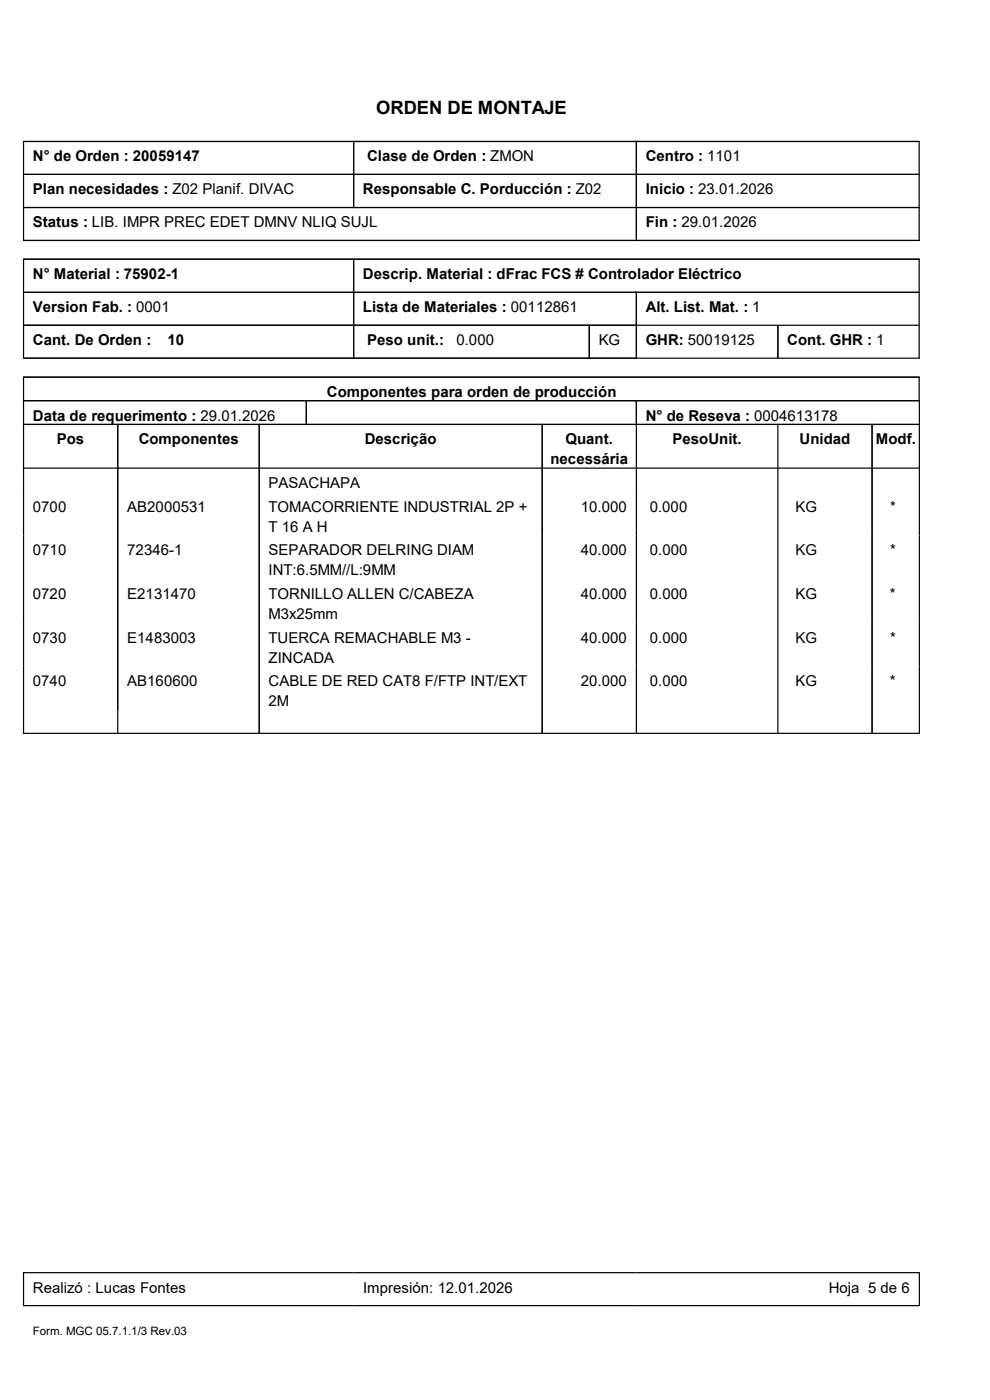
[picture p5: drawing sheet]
<svg xmlns="http://www.w3.org/2000/svg" width="210mm" height="297mm" viewBox="0 0 210 297" stroke-linecap="round" stroke-linejoin="round" font-family="sans-serif">
<defs><g id="words">
<text font-size="3.9" x="79.8" y="24.3">ORDEN DE MONTAJE</text>
<g font-size="3.2">
<text x="7" y="34.2">N° de Orden : 20059147</text>
<text x="77.9" y="34.2">Clase de Orden : ZMON</text>
<text x="137" y="34.2">Centro : 1101</text>
<text x="7" y="41.2">Plan necesidades : Z02 Planif. DIVAC</text>
<text x="77" y="41.2">Responsable C. Porducción : Z02</text>
<text x="137" y="41.2">Inicio : 23.01.2026</text>
<text x="7" y="48.3">Status : LIB. IMPR PREC EDET DMNV NLIQ SUJL</text>
<text x="137" y="48.3">Fin : 29.01.2026</text>
<text x="7" y="59.2">N° Material : 75902-1</text>
<text x="77" y="59.2">Descrip. Material : dFrac FCS # Controlador Eléctrico</text>
<text x="7" y="66.3">Version Fab. : 0001</text>
<text x="77" y="66.3">Lista de Materiales : 00112861</text>
<text x="137" y="66.3">Alt. List. Mat. : 1</text>
<text x="7" y="73.2">Cant. De Orden :</text>
<text x="35.6" y="73.2">10</text>
<text x="77.9" y="73.2">Peso unit.:</text>
<text x="96.8" y="73.2">0.000</text>
<text x="127" y="73.2">KG</text>
<text x="137" y="73.2">GHR: 50019125</text>
<text x="167" y="73.2">Cont. GHR : 1</text>
<text x="7" y="89.2">Data de requerimento : 29.01.2026</text>
<text x="69.3" y="84.2">Componentes para orden de producción</text>
<text x="137" y="89.2">N° de Reseva : 0004613178</text>
<text x="12.1" y="94.3">Pos</text>
<text x="29.4" y="94.3">Componentes</text>
<text x="77.4" y="94.3">Descrição</text>
<text x="120" y="94.3">Quant.</text>
<text x="142.7" y="94.3">PesoUnit.</text>
<text x="169.6" y="94.3">Unidad</text>
<text x="185.8" y="94.3">Modf.</text>
<text x="116.8" y="98.5">necessária</text>
<text x="57" y="103.5">PASACHAPA</text>
<text x="7" y="108.6">0700</text>
<text x="27" y="108.6">AB2000531</text>
<text x="57" y="108.6">TOMACORRIENTE INDUSTRIAL 2P +</text>
<text x="57" y="112.8">T 16 A H</text>
<text x="123.2" y="108.6">10.000</text>
<text x="137.9" y="108.6">0.000</text>
<text x="168.8" y="108.6">KG</text>
<text x="188.8" y="108.6">*</text>
<text x="7" y="117.8">0710</text>
<text x="27" y="117.8">72346-1</text>
<text x="57" y="117.8">SEPARADOR DELRING DIAM</text>
<text x="123.2" y="117.8">40.000</text>
<text x="137.9" y="117.8">0.000</text>
<text x="168.8" y="117.8">KG</text>
<text x="188.8" y="117.8">*</text>
<text x="57" y="122">INT:6.5MM//L:9MM</text>
<text x="7" y="127.1">0720</text>
<text x="27" y="127.1">E2131470</text>
<text x="57" y="127.1">TORNILLO ALLEN C/CABEZA</text>
<text x="57" y="131.3">M3x25mm</text>
<text x="123.2" y="127.1">40.000</text>
<text x="137.9" y="127.1">0.000</text>
<text x="168.8" y="127.1">KG</text>
<text x="188.8" y="127.1">*</text>
<text x="7" y="136.4">0730</text>
<text x="27" y="136.4">E1483003</text>
<text x="57" y="136.4">TUERCA REMACHABLE M3 -</text>
<text x="123.2" y="136.4">40.000</text>
<text x="137.9" y="136.4">0.000</text>
<text x="168.7" y="136.4">KG</text>
<text x="188.8" y="136.4">*</text>
<text x="57" y="140.6">ZINCADA</text>
<text x="7" y="145.6">0740</text>
<text x="27" y="145.6">AB160600</text>
<text x="57" y="145.6">CABLE DE RED CAT8 F/FTP INT/EXT</text>
<text x="57" y="149.9">2M</text>
<text x="123.2" y="145.6">20.000</text>
<text x="137.9" y="145.6">0.000</text>
<text x="168.8" y="145.6">KG</text>
<text x="188.8" y="145.6">*</text>
<text x="7" y="274.2">Realizó : Lucas Fontes</text>
<text x="77" y="274.2">Impresión: 12.01.2026</text>
<text x="175.8" y="274.2">Hoja 5 de 6</text>
</g>
<text font-size="2.5" x="7" y="283.2">Form. MGC 05.7.1.1/3 Rev.03</text>
</g></defs>
<g fill="none" stroke="#000" stroke-width=".25">
<path d="M4.9 30h190.3M5 37h190M5 30v21M75 30v14M135 30v21M195 30v21M4.9 51h190.3M4.9 55h190.3M5 44h190M5 55v21M75 55v21M195 55v21"/>
<path d="M4.9 76h190.3M5 62h190M5 69h190M125 69v7M135 62v14M165 69v7M4.9 80h190.3M4.9 85h190.3M4.9 90h190.3M4.9 99.3h190.3M5 80v75.6M25 90v65.6"/>
<path d="M55 90v65.6M65 85v5M115 90v65.6M135 85v70.6M165 90v65.6M185 90v65.6M195 80v75.6M4.9 155.6h190.3M4.9 270h190.3M4.9 277h190.3M5 270v7M195 270v7"/>
</g>
<use href="#words"/>
</svg>
